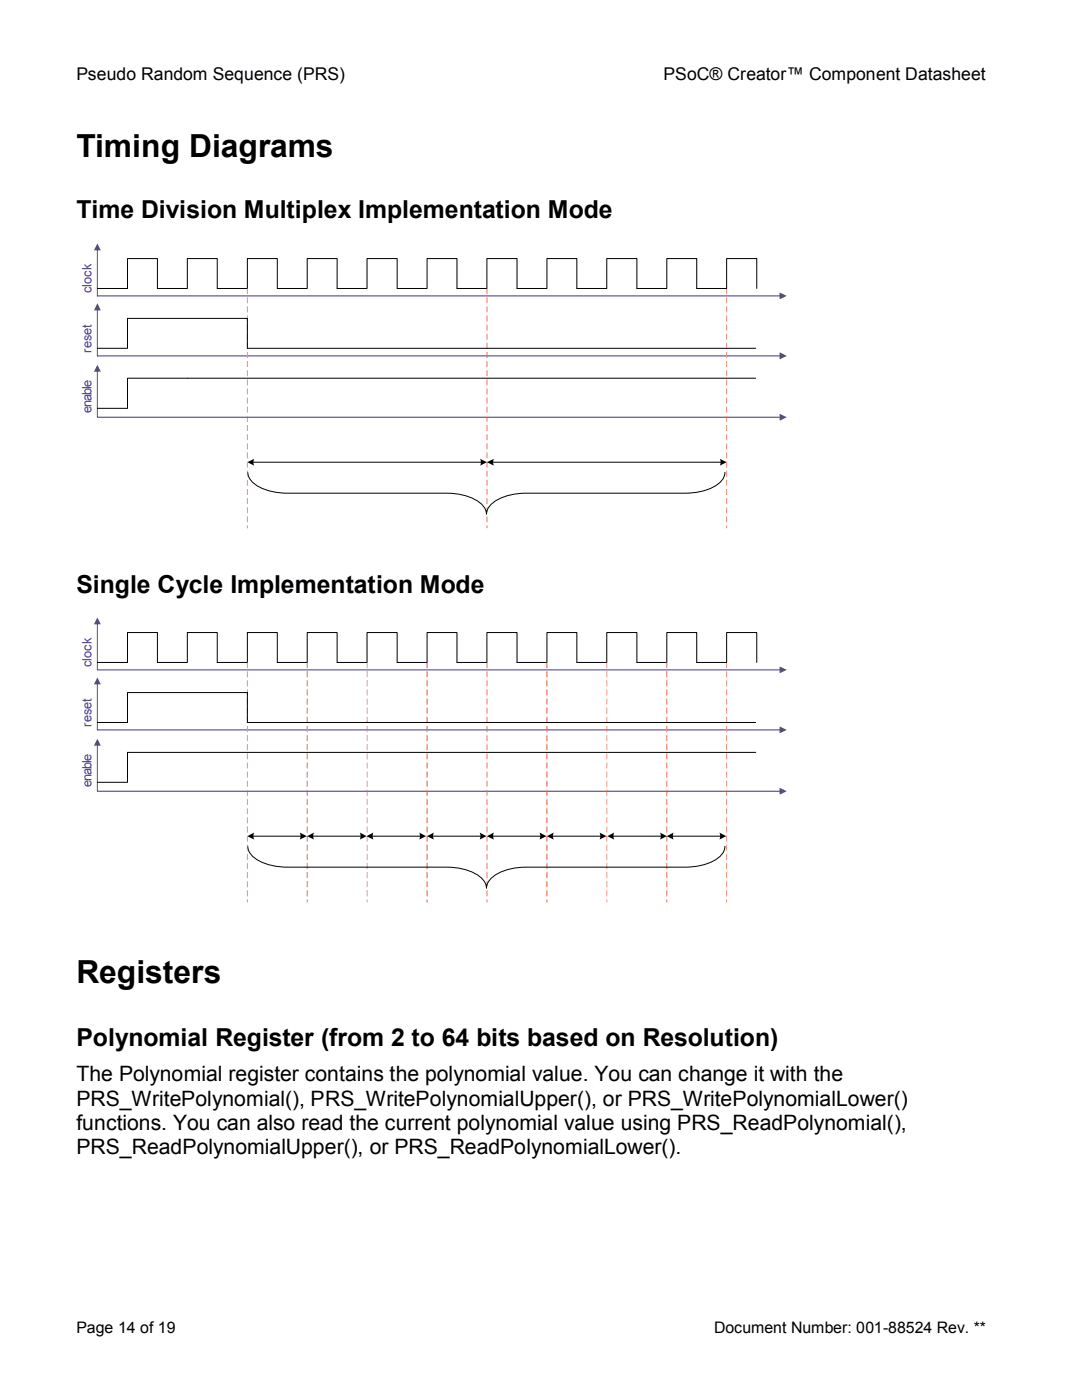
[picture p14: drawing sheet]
<svg xmlns="http://www.w3.org/2000/svg" width="216mm" height="279mm" viewBox="0 0 216 279" stroke-linecap="round" stroke-linejoin="round" font-family="sans-serif">
<defs><g id="words">
<g font-size="6.3">
<text x="15.2" y="31.2">Timing Diagrams</text>
<text x="15.2" y="196.3">Registers</text>
</g>
<g font-size="4.9">
<text x="15.2" y="43.6">Time Division Multiplex Implementation Mode</text>
<text x="15.2" y="118.3">Single Cycle Implementation Mode</text>
<text x="15.2" y="208.7">Polynomial Register (from 2 to 64 bits based on Resolution)</text>
</g>
<g font-size="4.2">
<text x="15.2" y="215.8">The Polynomial register contains the polynomial value. You can change it with the</text>
<text x="15.2" y="220.6">PRS_WritePolynomial(), PRS_WritePolynomialUpper(), or PRS_WritePolynomialLower()</text>
<text x="15.2" y="225.5">functions. You can also read the current polynomial value using PRS_ReadPolynomial(),</text>
<text x="15.2" y="230.4">PRS_ReadPolynomialUpper(), or PRS_ReadPolynomialLower().</text>
</g>
<g font-size="3.5">
<text x="15.2" y="16">Pseudo Random Sequence (PRS)</text>
<text x="132.4" y="16">PSoCÆ Creatorô Component Datasheet</text>
</g>
<g font-size="3.2">
<text x="15.2" y="266">Page 14 of 19</text>
<text x="142.5" y="266">Document Number: 001-88524 Rev. **</text>
</g>
<g font-size="2.5" fill="#412f91">
<text x="18.3" y="58.5" transform="rotate(-90 18.3 58.5)">clock</text>
<text x="18.3" y="70.4" transform="rotate(-90 18.3 70.4)">reset</text>
<text x="18.3" y="82.4" transform="rotate(-90 18.3 82.4)">enable</text>
<text x="18.3" y="133.1" transform="rotate(-90 18.3 133.1)">clock</text>
<text x="18.3" y="145" transform="rotate(-90 18.3 145)">reset</text>
<text x="18.3" y="157" transform="rotate(-90 18.3 157)">enable</text>
</g>
</g></defs>
<path d="M19.4 49.8v9.3" fill="none" stroke="#412f91" stroke-width=".2"/>
<path d="M19.4 48.6l.7 1.4h-1.3z" fill="#412f91"/>
<path d="M19.4 59.1h136.4" fill="none" stroke="#412f91" stroke-width=".2"/>
<path d="M155.6 58.4l1.4 .7-1.4 .6z" fill="#412f91"/>
<path d="M19.4 57.6h6v-6h6v6h6v-6h5.9v6h6.1v-6h5.9v6h6v-6h6v6h5.9v-6h6v6h6v-6h6v6h6v-6h6v6h5.9v-6h6v6h6v-6h6v6h6v-6h5.9v6" fill="none" stroke="#000" stroke-width=".2"/>
<path d="M19.4 61.8v9.2" fill="none" stroke="#412f91" stroke-width=".2"/>
<path d="M19.4 60.5l.7 1.4h-1.3z" fill="#412f91"/>
<path d="M19.4 71h136.4" fill="none" stroke="#412f91" stroke-width=".2"/>
<path d="M155.6 70.3l1.4 .7-1.4 .7z" fill="#412f91"/>
<path d="M19.4 74v9.3" fill="none" stroke="#412f91" stroke-width=".2"/>
<path d="M19.4 72.8l.7 1.4h-1.3z" fill="#412f91"/>
<path d="M19.4 83.3h136.4" fill="none" stroke="#412f91" stroke-width=".2"/>
<path d="M155.6 82.6l1.4 .7-1.4 .6z" fill="#412f91"/>
<path d="M145 57.5l.1 .1-.1 1.1zM145 59.3l.1 .1-.1 1.1zM145 61.2h.1l-.1 1.2zM145 63h.1l-.1 1.2zM145 64.8l.1 .1-.1 1.1zM145 66.6l.1 .1-.1 1.1zM145 68.4l.1 .1-.1 1.1zM145 70.3h.1l-.1 1.2zM145 72.1h.1l-.1 1.2zM145 73.9l.1 .1-.1 1.1zM145 75.7l.1 .1-.1 1.1zM145 77.5l.1 .1-.1 1.1zM145 79.4h.1l-.1 1.2zM145 81.2h.1l-.1 1.2zM145 83l.1 .1-.1 1.1zM145 84.8l.1 .1-.1 1.1zM145 86.7h.1l-.1 1.1zM145 88.5h.1l-.1 1.2zM145 90.3h.1l-.1 1.2zM145 92.1l.1 .1-.1 1.1zM145 93.9l.1 .1-.1 1.1zM145 95.8h.1l-.1 1.1zM145 97.6l.1 .1-.1 1.1zM145 99.4l.1 .1-.1 1.1zM145 101.2l.1 .1-.1 1.1zM145 103.1h.1l-.1 1.1zM145 104.9h.1l-.1 .6z" fill="#ef4222"/>
<path d="M139 57.6h6v-6h6v6" fill="none" stroke="#000" stroke-width=".2"/>
<path d="M97.1 57.5l.1 .1v1.1zM97.1 59.3l.1 .1v1.1zM97.1 61.2h.1v1.2zM97.1 63h.1v1.2zM97.1 64.8l.1 .1v1.1zM97.1 66.6l.1 .1v1.1zM97.1 68.4l.1 .1v1.1zM97.1 70.3h.1v1.2zM97.1 72.1h.1v1.2zM97.1 73.9l.1 .1v1.1zM97.1 75.7l.1 .1v1.1zM97.1 77.5l.1 .1v1.1zM97.1 79.4h.1v1.2zM97.1 81.2h.1v1.2zM97.1 83l.1 .1v1.1zM97.1 84.8l.1 .1v1.1zM97.1 86.7h.1v1.1zM97.1 88.5h.1v1.2zM97.1 90.3h.1v1.2zM97.1 92.1l.1 .1v1.1zM97.1 93.9l.1 .1v1.1zM97.1 95.8h.1v1.1zM97.1 97.6l.1 .1v1.1zM97.1 99.4l.1 .1v1.1zM97.1 101.2l.1 .1v1.1zM97.1 103.1h.1v1.1zM97.1 104.9h.1v.6z" fill="#ef4222"/>
<path d="M49.4 94.3a4.2 4.2 0 0 0 3.3 3.3 13.2 13.2 0 0 0 4.7 .8h31.7a10.6 10.6 0 0 1 7.1 2.3l.8 1.2 .1 .7a4.3 4.3 0 0 1 3.2-3.4 13 13 0 0 1 4.7-.8h31.7a10.6 10.6 0 0 0 7.1-2.2l.7-1.3 .2-.6M98.2 92.2h45.8" fill="none" stroke="#000" stroke-width=".2"/>
<g fill="#000">
<path d="M97.2 92.2l1.4-.6a1.52 1.52 0 0 0 0 1.3z" fill-rule="evenodd"/>
<path d="M143.6 91.6l1.4 .6-1.4 .7a1.52 1.52 0 0 0 0-1.3z" fill-rule="evenodd"/>
</g>
<path d="M49.3 57.5l.1 1.2zM49.3 59.3l.1 1.2zM49.3 61.2l.1 1.2zM49.3 63l.1 1.2zM49.3 64.8l.1 1.2zM49.3 66.6l.1 1.2zM49.3 68.4l.1 1.2zM49.3 70.3l.1 1.2zM49.3 72.1l.1 1.2zM49.3 73.9l.1 1.2zM49.3 75.7l.1 1.2zM49.3 77.5l.1 1.2zM49.3 79.4l.1 1.2zM49.3 81.2l.1 1.2zM49.3 83l.1 1.2zM49.3 84.8l.1 1.2zM49.3 86.7l.1 1.1zM49.3 88.5l.1 1.2zM49.3 90.3l.1 1.2zM49.3 92.1l.1 1.2zM49.3 93.9l.1 1.2zM49.3 95.8l.1 1.1zM49.3 97.6l.1 1.2zM49.3 99.4l.1 1.2zM49.3 101.2l.1 1.2zM49.3 103.1l.1 1.1zM49.3 104.9l.1 .6z" fill="#ef4222"/>
<path d="M19.4 69.5h6v-6h24v6h101.4M150.8 75.5h-125.4v6h-6M50.4 92.2h45.7" fill="none" stroke="#000" stroke-width=".2"/>
<g fill="#000">
<path d="M49.4 92.2l1.3-.6a1.52 1.52 0 0 0 0 1.3z" fill-rule="evenodd"/>
<path d="M95.8 91.6l1.4 .6-1.4 .7a1.52 1.52 0 0 0 0-1.3z" fill-rule="evenodd"/>
</g>
<path d="M19.4 124.4v9.3" fill="none" stroke="#412f91" stroke-width=".2"/>
<path d="M19.4 123.2l.7 1.4h-1.3z" fill="#412f91"/>
<path d="M19.4 133.7h136.4" fill="none" stroke="#412f91" stroke-width=".2"/>
<path d="M155.6 133l1.4 .7-1.4 .7z" fill="#412f91"/>
<path d="M19.4 132.2h6v-6h6v6h6v-6h5.9v6h6.1v-6h5.9v6h6v-6h6v6h5.9v-6h6v6h6v-6h6v6h6v-6h6v6h5.9v-6h6v6h6v-6h6v6h6v-6h5.9v6" fill="none" stroke="#000" stroke-width=".2"/>
<path d="M19.4 136.4v9.3" fill="none" stroke="#412f91" stroke-width=".2"/>
<path d="M19.4 135.2l.7 1.4h-1.3z" fill="#412f91"/>
<path d="M19.4 145.7h136.4" fill="none" stroke="#412f91" stroke-width=".2"/>
<path d="M155.6 145l1.4 .7-1.4 .6z" fill="#412f91"/>
<path d="M19.4 148.6v9.3" fill="none" stroke="#412f91" stroke-width=".2"/>
<path d="M19.4 147.4l.7 1.4h-1.3z" fill="#412f91"/>
<path d="M19.4 157.9h136.4" fill="none" stroke="#412f91" stroke-width=".2"/>
<path d="M155.6 157.2l1.4 .7-1.4 .7z" fill="#412f91"/>
<g fill="#ef4222">
<path d="M61.2 132.1l.2 .1-.1 1.1zM61.2 134h.2l-.1 1.2zM61.2 135.8h.2l-.1 1.2zM61.2 137.6l.2 .1-.1 1.1zM61.2 139.4l.2 .1-.1 1.1zM61.2 141.3h.2l-.1 1.2zM61.2 143.1h.2l-.1 1.2zM61.2 144.9h.2l-.1 1.2zM61.2 146.7l.2 .1-.1 1.1zM61.2 148.5l.2 .1-.1 1.1zM61.2 150.4h.2l-.1 1.2zM61.2 152.2h.2l-.1 1.2zM61.2 154l.2 .1-.1 1.1zM61.2 155.8l.2 .1-.1 1.1zM61.2 157.7h.2l-.1 1.1zM61.2 159.5l.2 .1-.1 1.1zM61.2 161.3l.2 .1-.1 1.1zM61.2 163.1l.2 .1-.1 1.1zM61.2 165h.2l-.1 1.2zM61.2 166.8h.2l-.1 1.2zM61.2 168.6l.2 .1-.1 1.1zM61.2 170.4l.2 .1-.1 1.1zM61.2 172.2l.2 .1-.1 1.1zM61.2 174.1h.2l-.1 1.2zM61.2 175.9h.2l-.1 1.2zM61.2 177.7l.2 .1-.1 1.1zM61.2 179.5l.2 .1v.5l-.2-.1z"/>
<path d="M145 132.1l.1 .1-.1 1.1zM145 134h.1l-.1 1.2zM145 135.8h.1l-.1 1.2zM145 137.6l.1 .1-.1 1.1zM145 139.4l.1 .1-.1 1.1zM145 141.3h.1l-.1 1.2zM145 143.1h.1l-.1 1.2zM145 144.9h.1l-.1 1.2zM145 146.7l.1 .1-.1 1.1zM145 148.5l.1 .1-.1 1.1zM145 150.4h.1l-.1 1.2zM145 152.2h.1l-.1 1.2zM145 154l.1 .1-.1 1.1zM145 155.8l.1 .1-.1 1.1zM145 157.7h.1l-.1 1.1zM145 159.5l.1 .1-.1 1.1zM145 161.3l.1 .1-.1 1.1zM145 163.1l.1 .1-.1 1.1zM145 165h.1l-.1 1.2zM145 166.8h.1l-.1 1.2zM145 168.6l.1 .1-.1 1.1zM145 170.4l.1 .1-.1 1.1zM145 172.2l.1 .1-.1 1.1zM145 174.1h.1l-.1 1.2zM145 175.9h.1l-.1 1.2zM145 177.7l.1 .1-.1 1.1zM145 179.5l.1 .1-.1 .5z"/>
</g>
<path d="M139 132.2h6v-6h6v6M62.3 166.9h9.8" fill="none" stroke="#000" stroke-width=".2"/>
<g fill="#000">
<path d="M61.3 166.9l1.4-.7a1.62 1.62 0 0 0 0 1.4z" fill-rule="evenodd"/>
<path d="M71.8 166.2l1.4 .7-1.4 .7a1.62 1.62 0 0 0 0-1.4z" fill-rule="evenodd"/>
</g>
<g fill="#ef4222">
<path d="M73.2 132.1l.1 .1-.1 1.1zM73.2 134h.1l-.1 1.2zM73.2 135.8h.1l-.1 1.2zM73.2 137.6l.1 .1-.1 1.1zM73.2 139.4l.1 .1-.1 1.1zM73.2 141.3h.1l-.1 1.2zM73.2 143.1h.1l-.1 1.2zM73.2 144.9h.1l-.1 1.2zM73.2 146.7l.1 .1-.1 1.1zM73.2 148.5l.1 .1-.1 1.1zM73.2 150.4h.1l-.1 1.2zM73.2 152.2h.1l-.1 1.2zM73.2 154l.1 .1-.1 1.1zM73.2 155.8l.1 .1-.1 1.1zM73.2 157.7h.1l-.1 1.1zM73.2 159.5l.1 .1-.1 1.1zM73.2 161.3l.1 .1-.1 1.1zM73.2 163.1l.1 .1-.1 1.1zM73.2 165h.1l-.1 1.2zM73.2 166.8h.1l-.1 1.2zM73.2 168.6l.1 .1-.1 1.1zM73.2 170.4l.1 .1-.1 1.1zM73.2 172.2l.1 .1-.1 1.1zM73.2 174.1h.1l-.1 1.2zM73.2 175.9h.1l-.1 1.2zM73.2 177.7l.1 .1-.1 1.1zM73.2 179.5l.1 .1v.5z"/>
<path d="M85.2 132.1l.1 .1-.1 1.1zM85.2 134h.1l-.1 1.2zM85.2 135.8h.1l-.1 1.2zM85.2 137.6l.1 .1-.1 1.1zM85.2 139.4l.1 .1-.1 1.1zM85.2 141.3h.1l-.1 1.2zM85.2 143.1h.1l-.1 1.2zM85.2 144.9h.1l-.1 1.2zM85.2 146.7l.1 .1-.1 1.1zM85.2 148.5l.1 .1-.1 1.1zM85.2 150.4h.1l-.1 1.2zM85.2 152.2h.1l-.1 1.2zM85.2 154l.1 .1-.1 1.1zM85.2 155.8l.1 .1-.1 1.1zM85.2 157.7h.1l-.1 1.1zM85.2 159.5l.1 .1-.1 1.1zM85.2 161.3l.1 .1-.1 1.1zM85.2 163.1l.1 .1-.1 1.1zM85.2 165h.1l-.1 1.2zM85.2 166.8h.1l-.1 1.2zM85.2 168.6l.1 .1-.1 1.1zM85.2 170.4l.1 .1-.1 1.1zM85.2 172.2l.1 .1-.1 1.1zM85.2 174.1h.1l-.1 1.2zM85.2 175.9h.1l-.1 1.2zM85.2 177.7l.1 .1-.1 1.1zM85.2 179.5l.1 .1v.5l-.2-.1z"/>
<path d="M97.1 132.1l.1 .1v1.1zM97.1 134h.1v1.2zM97.1 135.8h.1v1.2zM97.1 137.6l.1 .1v1.1zM97.1 139.4l.1 .1v1.1zM97.1 141.3h.1v1.2zM97.1 143.1h.1v1.2zM97.1 144.9h.1v1.2zM97.1 146.7l.1 .1v1.1zM97.1 148.5l.1 .1v1.1zM97.1 150.4h.1v1.2zM97.1 152.2h.1v1.2zM97.1 154l.1 .1v1.1zM97.1 155.8l.1 .1v1.1zM97.1 157.7h.1v1.1zM97.1 159.5l.1 .1v1.1zM97.1 161.3l.1 .1v1.1zM97.1 163.1l.1 .1v1.1zM97.1 165h.1v1.2zM97.1 166.8h.1v1.2zM97.1 168.6l.1 .1v1.1zM97.1 170.4l.1 .1v1.1zM97.1 172.2l.1 .1v1.1zM97.1 174.1h.1v1.2zM97.1 175.9h.1v1.2zM97.1 177.7l.1 .1v1.1zM97.1 179.5l.1 .1v.5z"/>
<path d="M109.1 132.1l.1 .1-.1 1.1zM109.1 134h.1l-.1 1.2zM109.1 135.8h.1l-.1 1.2zM109.1 137.6l.1 .1-.1 1.1zM109.1 139.4l.1 .1-.1 1.1zM109.1 141.3h.1l-.1 1.2zM109.1 143.1h.1l-.1 1.2zM109.1 144.9h.1l-.1 1.2zM109.1 146.7l.1 .1-.1 1.1zM109.1 148.5l.1 .1-.1 1.1zM109.1 150.4h.1l-.1 1.2zM109.1 152.2h.1l-.1 1.2zM109.1 154l.1 .1-.1 1.1zM109.1 155.8l.1 .1-.1 1.1zM109.1 157.7h.1l-.1 1.1zM109.1 159.5l.1 .1-.1 1.1zM109.1 161.3l.1 .1-.1 1.1zM109.1 163.1l.1 .1-.1 1.1zM109.1 165h.1l-.1 1.2zM109.1 166.8h.1l-.1 1.2zM109.1 168.6l.1 .1-.1 1.1zM109.1 170.4l.1 .1-.1 1.1zM109.1 172.2l.1 .1-.1 1.1zM109.1 174.1h.1l-.1 1.2zM109.1 175.9h.1l-.1 1.2zM109.1 177.7l.1 .1-.1 1.1zM109.1 179.5l.1 .1v.5l-.1-.1z"/>
<path d="M121 132.1l.2 .1-.1 1.1zM121 134h.2l-.1 1.2zM121 135.8h.2l-.1 1.2zM121 137.6l.2 .1-.1 1.1zM121 139.4l.2 .1-.1 1.1zM121 141.3h.2l-.1 1.2zM121 143.1h.2l-.1 1.2zM121 144.9h.2l-.1 1.2zM121 146.7l.2 .1-.1 1.1zM121 148.5l.2 .1-.1 1.1zM121 150.4h.2l-.1 1.2zM121 152.2h.2l-.1 1.2zM121 154l.2 .1-.1 1.1zM121 155.8l.2 .1-.1 1.1zM121 157.7h.2l-.1 1.1zM121 159.5l.2 .1-.1 1.1zM121 161.3l.2 .1-.1 1.1zM121 163.1l.2 .1-.1 1.1zM121 165h.2l-.1 1.2zM121 166.8h.2l-.1 1.2zM121 168.6l.2 .1-.1 1.1zM121 170.4l.2 .1-.1 1.1zM121 172.2l.2 .1-.1 1.1zM121 174.1h.2l-.1 1.2zM121 175.9h.2l-.1 1.2zM121 177.7l.2 .1-.1 1.1zM121 179.5l.2 .1-.1 .5z"/>
<path d="M133 132.1l.1 .1v1.1zM133 134h.1v1.2zM133 135.8h.1v1.2zM133 137.6l.1 .1v1.1zM133 139.4l.1 .1v1.1zM133 141.3h.1v1.2zM133 143.1h.1v1.2zM133 144.9h.1v1.2zM133 146.7l.1 .1v1.1zM133 148.5l.1 .1v1.1zM133 150.4h.1v1.2zM133 152.2h.1v1.2zM133 154l.1 .1v1.1zM133 155.8l.1 .1v1.1zM133 157.7h.1v1.1zM133 159.5l.1 .1v1.1zM133 161.3l.1 .1v1.1zM133 163.1l.1 .1v1.1zM133 165h.1v1.2zM133 166.8h.1v1.2zM133 168.6l.1 .1v1.1zM133 170.4l.1 .1v1.1zM133 172.2l.1 .1v1.1zM133 174.1h.1v1.2zM133 175.9h.1v1.2zM133 177.7l.1 .1v1.1zM133 179.5l.1 .1v.5l-.1-.1z"/>
</g>
<path d="M49.4 168.9a4.2 4.2 0 0 0 3.3 3.4 13.2 13.2 0 0 0 4.7 .8h31.7a10.6 10.6 0 0 1 7.1 2.2l.8 1.3 .1 .7a4.3 4.3 0 0 1 3.2-3.4 13 13 0 0 1 4.7-.8h31.7a10.6 10.6 0 0 0 7.1-2.3l.7-1.2 .2-.7M74.2 166.9h9.8M86.2 166.9h9.9M98.2 166.9h9.8M110.2 166.9h9.8M122.2 166.9h9.8M134.1 166.9h9.8" fill="none" stroke="#000" stroke-width=".2"/>
<g fill="#000">
<path d="M73.2 166.9l1.3-.7a1.62 1.62 0 0 0 0 1.4z" fill-rule="evenodd"/>
<path d="M83.7 166.2l1.3 .7-1.3 .7a1.62 1.62 0 0 0 0-1.4z" fill-rule="evenodd"/>
<path d="M85.2 166.9l1.4-.7a1.62 1.62 0 0 0 0 1.4z" fill-rule="evenodd"/>
<path d="M95.7 166.2l1.4 .7-1.4 .7a1.62 1.62 0 0 0 0-1.4z" fill-rule="evenodd"/>
<path d="M97.2 166.9l1.4-.7a1.62 1.62 0 0 0 0 1.4z" fill-rule="evenodd"/>
<path d="M107.7 166.2l1.4 .7-1.4 .7a1.62 1.62 0 0 0 0-1.4z" fill-rule="evenodd"/>
<path d="M109.1 166.9l1.4-.7a1.62 1.62 0 0 0 0 1.4z" fill-rule="evenodd"/>
<path d="M119.6 166.2l1.4 .7-1.4 .7a1.62 1.62 0 0 0 0-1.4z" fill-rule="evenodd"/>
<path d="M121.2 166.9l1.4-.7a1.62 1.62 0 0 0 0 1.4z" fill-rule="evenodd"/>
<path d="M131.7 166.2l1.4 .7-1.4 .7a1.62 1.62 0 0 0 0-1.4z" fill-rule="evenodd"/>
<path d="M133.1 166.9l1.3-.7a1.62 1.62 0 0 0 0 1.4z" fill-rule="evenodd"/>
<path d="M143.6 166.2l1.3 .7-1.3 .7a1.62 1.62 0 0 0 0-1.4z" fill-rule="evenodd"/>
</g>
<path d="M49.3 132.1l.1 1.2zM49.3 134l.1 1.2zM49.3 135.8l.1 1.2zM49.3 137.6l.1 1.2zM49.3 139.4l.1 1.2zM49.3 141.3l.1 1.2zM49.3 143.1l.1 1.2zM49.3 144.9l.1 1.2zM49.3 146.7l.1 1.2zM49.3 148.5l.1 1.2zM49.3 150.4l.1 1.2zM49.3 152.2l.1 1.2zM49.3 154l.1 1.2zM49.3 155.8l.1 1.2zM49.3 157.7l.1 1.1zM49.3 159.5l.1 1.2zM49.3 161.3l.1 1.2zM49.3 163.1l.1 1.2zM49.3 165l.1 1.2zM49.3 166.8l.1 1.2zM49.3 168.6l.1 1.2zM49.3 170.4l.1 1.2zM49.3 172.2l.1 1.2zM49.3 174.1l.1 1.2zM49.3 175.9l.1 1.2zM49.3 177.7l.1 1.2zM49.3 179.5l.1 .6z" fill="#ef4222"/>
<path d="M19.4 144.2h6v-6h24v6h101.4M150.8 150.2h-125.4v5.9h-6M50.4 166.9h9.8" fill="none" stroke="#000" stroke-width=".2"/>
<g fill="#000">
<path d="M49.4 166.9l1.3-.7a1.62 1.62 0 0 0 0 1.4z" fill-rule="evenodd"/>
<path d="M59.8 166.2l1.4 .7-1.4 .7a1.62 1.62 0 0 0 0-1.4z" fill-rule="evenodd"/>
</g>
<use href="#words"/>
</svg>
